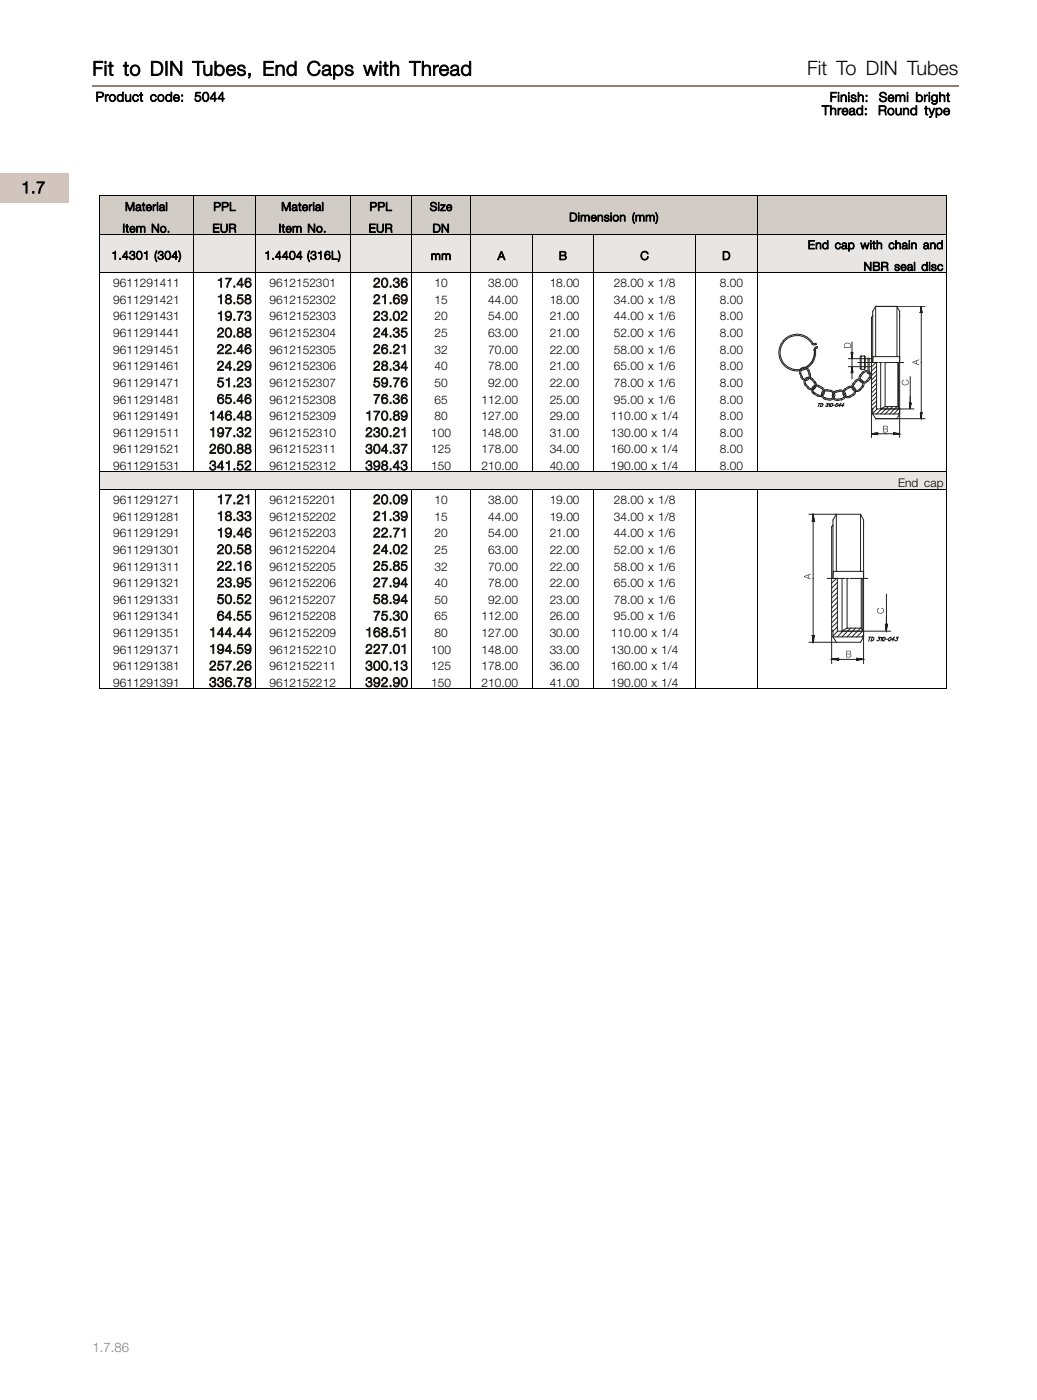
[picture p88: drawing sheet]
<svg xmlns="http://www.w3.org/2000/svg" width="220mm" height="297mm" viewBox="0 0 220 297" stroke-linecap="round" stroke-linejoin="round" font-family="sans-serif">
<defs><g id="words">
<g font-size="4.2">
<text x="19.6" y="16">Fit to DIN Tubes, End Caps with Thread</text>
<text x="171.2" y="16">Fit To DIN Tubes</text>
</g>
<text font-size="3.5" x="4.5" y="41">1.7</text>
<g font-size="2.8">
<text x="20.3" y="21.5">Product code:</text>
<text x="41.2" y="21.5">5044</text>
<text x="176" y="21.6">Finish:</text>
<text x="186.4" y="21.6">Semi bright</text>
<text x="174.3" y="24.4">Thread:</text>
<text x="186.2" y="24.4">Round type</text>
</g>
<g font-size="2.8" fill="#1c1714">
<text x="46" y="61">17.46</text>
<text x="46" y="64.5">18.58</text>
<text x="79.1" y="61">20.36</text>
<text x="79.1" y="64.5">21.69</text>
<text x="46" y="68">19.73</text>
<text x="46" y="71.6">20.88</text>
<text x="79.1" y="68">23.02</text>
<text x="79.1" y="71.6">24.35</text>
<text x="46" y="75.1">22.46</text>
<text x="79.1" y="75.1">26.21</text>
<text x="46" y="78.6">24.29</text>
<text x="46" y="82.1">51.23</text>
<text x="79.1" y="78.6">28.34</text>
<text x="79.1" y="82.1">59.76</text>
<text x="44.4" y="89.2">146.48</text>
<text x="46" y="85.7">65.46</text>
<text x="77.5" y="89.2">170.89</text>
<text x="79.1" y="85.7">76.36</text>
<text x="44.4" y="92.7">197.32</text>
<text x="77.5" y="92.7">230.21</text>
<text x="44.4" y="96.2">260.88</text>
<text x="44.4" y="99.8">341.52</text>
<text x="77.5" y="96.2">304.37</text>
<text x="77.5" y="99.8">398.43</text>
<text x="46" y="107">17.21</text>
<text x="79.1" y="107">20.09</text>
<text x="46" y="110.5">18.33</text>
<text x="79.1" y="110.5">21.39</text>
<text x="46" y="114">19.46</text>
<text x="46" y="117.6">20.58</text>
<text x="79.1" y="114">22.71</text>
<text x="79.1" y="117.6">24.02</text>
<text x="46" y="121.1">22.16</text>
<text x="46" y="124.6">23.95</text>
<text x="79.1" y="121.1">25.85</text>
<text x="79.1" y="124.6">27.94</text>
<text x="46" y="128.1">50.52</text>
<text x="46" y="131.7">64.55</text>
<text x="79.1" y="128.1">58.94</text>
<text x="79.1" y="131.7">75.30</text>
<text x="44.4" y="135.2">144.44</text>
<text x="77.5" y="135.2">168.51</text>
<text x="44.4" y="138.7">194.59</text>
<text x="44.4" y="142.3">257.26</text>
<text x="77.5" y="138.7">227.01</text>
<text x="77.5" y="142.3">300.13</text>
<text x="44.4" y="145.8">336.78</text>
<text x="77.5" y="145.8">392.90</text>
</g>
<text font-size="2.8" fill="#937d72" x="19.6" y="287">1.7.86</text>
<g font-size="2.5">
<text x="26.5" y="44.7">Material</text>
<text x="45.3" y="44.7">PPL</text>
<text x="59.6" y="44.7">Material</text>
<text x="78.4" y="44.7">PPL</text>
<text x="91.1" y="44.7">Size</text>
<text x="120.7" y="47">Dimension (mm)</text>
<text x="26" y="49.3">Item No.</text>
<text x="45.1" y="49.3">EUR</text>
<text x="59.1" y="49.3">Item No.</text>
<text x="78.2" y="49.3">EUR</text>
<text x="91.7" y="49.3">DN</text>
<text x="171.3" y="52.8">End cap with chain and</text>
<text x="23.6" y="55.1">1.4301 (304)</text>
<text x="56.1" y="55.1">1.4404 (316L)</text>
<text x="91.4" y="55.2">mm</text>
<text x="105.5" y="55.2">A</text>
<text x="118.5" y="55.2">B</text>
<text x="135.8" y="55.2">C</text>
<text x="153.2" y="55.2">D</text>
<text x="183.2" y="57.4">NBR seal disc</text>
<text x="24" y="61">9611291411</text>
<text x="24" y="64.5">9611291421</text>
<text x="57.2" y="61">9612152301</text>
<text x="57.2" y="64.5">9612152302</text>
<text x="92.2" y="61">10</text>
<text x="92.2" y="64.5">15</text>
<text x="103.5" y="61">38.00</text>
<text x="103.5" y="64.5">44.00</text>
<text x="116.6" y="61">18.00</text>
<text x="116.6" y="64.5">18.00</text>
<text x="130.2" y="61">28.00 x 1/8</text>
<text x="130.2" y="64.5">34.00 x 1/8</text>
<text x="152.7" y="61">8.00</text>
<text x="152.7" y="64.5">8.00</text>
<text x="24" y="68">9611291431</text>
<text x="24" y="71.6">9611291441</text>
<text x="57.2" y="68">9612152303</text>
<text x="57.2" y="71.6">9612152304</text>
<text x="92.2" y="68">20</text>
<text x="92.2" y="71.6">25</text>
<text x="103.5" y="68">54.00</text>
<text x="103.5" y="71.6">63.00</text>
<text x="116.6" y="68">21.00</text>
<text x="116.6" y="71.6">21.00</text>
<text x="130.2" y="68">44.00 x 1/6</text>
<text x="130.2" y="71.6">52.00 x 1/6</text>
<text x="152.7" y="68">8.00</text>
<text x="152.7" y="71.6">8.00</text>
<text x="24" y="75.1">9611291451</text>
<text x="57.2" y="75.1">9612152305</text>
<text x="92.2" y="75.1">32</text>
<text x="103.5" y="75.1">70.00</text>
<text x="116.6" y="75.1">22.00</text>
<text x="130.2" y="75.1">58.00 x 1/6</text>
<text x="152.7" y="75.1">8.00</text>
<text x="24" y="78.6">9611291461</text>
<text x="24" y="82.1">9611291471</text>
<text x="57.2" y="78.6">9612152306</text>
<text x="57.2" y="82.1">9612152307</text>
<text x="92.2" y="78.6">40</text>
<text x="92.2" y="82.1">50</text>
<text x="103.5" y="78.6">78.00</text>
<text x="103.5" y="82.1">92.00</text>
<text x="116.6" y="78.6">21.00</text>
<text x="116.6" y="82.1">22.00</text>
<text x="130.2" y="78.6">65.00 x 1/6</text>
<text x="130.2" y="82.1">78.00 x 1/6</text>
<text x="152.7" y="78.6">8.00</text>
<text x="152.7" y="82.1">8.00</text>
<text x="24" y="85.7">9611291481</text>
<text x="24" y="89.2">9611291491</text>
<text x="57.2" y="85.7">9612152308</text>
<text x="57.2" y="89.2">9612152309</text>
<text x="92.2" y="85.7">65</text>
<text x="92.2" y="89.2">80</text>
<text x="102.1" y="85.7">112.00</text>
<text x="102.1" y="89.2">127.00</text>
<text x="116.6" y="85.7">25.00</text>
<text x="116.6" y="89.2">29.00</text>
<text x="129.5" y="89.2">110.00 x 1/4</text>
<text x="130.2" y="85.7">95.00 x 1/6</text>
<text x="152.7" y="85.7">8.00</text>
<text x="152.7" y="89.2">8.00</text>
<text x="24" y="92.7">9611291511</text>
<text x="57.2" y="92.7">9612152310</text>
<text x="91.5" y="92.7">100</text>
<text x="102.1" y="92.7">148.00</text>
<text x="116.6" y="92.7">31.00</text>
<text x="129.5" y="92.7">130.00 x 1/4</text>
<text x="152.7" y="92.7">8.00</text>
<text x="24" y="96.2">9611291521</text>
<text x="24" y="99.8">9611291531</text>
<text x="57.2" y="96.2">9612152311</text>
<text x="57.2" y="99.8">9612152312</text>
<text x="91.5" y="96.2">125</text>
<text x="91.5" y="99.8">150</text>
<text x="102.1" y="96.2">178.00</text>
<text x="102.1" y="99.8">210.00</text>
<text x="116.6" y="96.2">34.00</text>
<text x="116.6" y="99.8">40.00</text>
<text x="129.5" y="96.2">160.00 x 1/4</text>
<text x="129.5" y="99.8">190.00 x 1/4</text>
<text x="152.7" y="96.2">8.00</text>
<text x="152.7" y="99.8">8.00</text>
<text x="24" y="107">9611291271</text>
<text x="57.2" y="107">9612152201</text>
<text x="92.2" y="107">10</text>
<text x="103.5" y="107">38.00</text>
<text x="116.6" y="107">19.00</text>
<text x="130.2" y="107">28.00 x 1/8</text>
<text x="190.5" y="103.3">End cap</text>
<text x="24" y="110.5">9611291281</text>
<text x="57.2" y="110.5">9612152202</text>
<text x="92.2" y="110.5">15</text>
<text x="103.5" y="110.5">44.00</text>
<text x="116.6" y="110.5">19.00</text>
<text x="130.2" y="110.5">34.00 x 1/8</text>
<text x="24" y="114">9611291291</text>
<text x="24" y="117.6">9611291301</text>
<text x="57.2" y="114">9612152203</text>
<text x="57.2" y="117.6">9612152204</text>
<text x="92.2" y="114">20</text>
<text x="92.2" y="117.6">25</text>
<text x="103.5" y="114">54.00</text>
<text x="103.5" y="117.6">63.00</text>
<text x="116.6" y="114">21.00</text>
<text x="116.6" y="117.6">22.00</text>
<text x="130.2" y="114">44.00 x 1/6</text>
<text x="130.2" y="117.6">52.00 x 1/6</text>
<text x="24" y="121.1">9611291311</text>
<text x="24" y="124.6">9611291321</text>
<text x="57.2" y="121.1">9612152205</text>
<text x="57.2" y="124.6">9612152206</text>
<text x="92.2" y="121.1">32</text>
<text x="92.2" y="124.6">40</text>
<text x="103.5" y="121.1">70.00</text>
<text x="103.5" y="124.6">78.00</text>
<text x="116.6" y="121.1">22.00</text>
<text x="116.6" y="124.6">22.00</text>
<text x="130.2" y="121.1">58.00 x 1/6</text>
<text x="130.2" y="124.6">65.00 x 1/6</text>
<text x="24" y="128.1">9611291331</text>
<text x="24" y="131.7">9611291341</text>
<text x="57.2" y="128.1">9612152207</text>
<text x="57.2" y="131.7">9612152208</text>
<text x="92.2" y="128.1">50</text>
<text x="92.2" y="131.7">65</text>
<text x="102.1" y="131.7">112.00</text>
<text x="103.5" y="128.1">92.00</text>
<text x="116.6" y="131.7">26.00</text>
<text x="116.6" y="128.1">23.00</text>
<text x="130.2" y="131.7">95.00 x 1/6</text>
<text x="130.2" y="128.1">78.00 x 1/6</text>
<text x="24" y="135.2">9611291351</text>
<text x="57.2" y="135.2">9612152209</text>
<text x="92.2" y="135.2">80</text>
<text x="102.1" y="135.2">127.00</text>
<text x="116.6" y="135.2">30.00</text>
<text x="129.5" y="135.2">110.00 x 1/4</text>
<text x="24" y="138.7">9611291371</text>
<text x="24" y="142.3">9611291381</text>
<text x="57.2" y="138.7">9612152210</text>
<text x="57.2" y="142.3">9612152211</text>
<text x="91.5" y="138.7">100</text>
<text x="91.5" y="142.3">125</text>
<text x="102.1" y="138.7">148.00</text>
<text x="102.1" y="142.3">178.00</text>
<text x="116.6" y="138.7">33.00</text>
<text x="116.6" y="142.3">36.00</text>
<text x="129.5" y="138.7">130.00 x 1/4</text>
<text x="129.5" y="142.3">160.00 x 1/4</text>
<text x="24" y="145.8">9611291391</text>
<text x="57.2" y="145.8">9612152212</text>
<text x="91.5" y="145.8">150</text>
<text x="102.1" y="145.8">210.00</text>
<text x="116.6" y="145.8">41.00</text>
<text x="129.5" y="145.8">190.00 x 1/4</text>
</g>
</g></defs>
<path d="M19.6 18.3h183.7" fill="none" stroke="#937d72" stroke-width=".36"/>
<path d="M-.1 36.7h14.8v6.2h-14.8z" fill="#d1c5bd"/>
<g fill="#d1ccc6">
<path d="M21 41.6h33.1v8.1h-33.1z"/>
<path d="M54.2 41.6h33.1v8.1h-33.1z"/>
<path d="M87.3 41.6h73.3v8.1h-73.3z"/>
<path d="M160.6 41.6h40.3v8.1h-40.3z"/>
</g>
<path d="M21 41.6h179.9l-.1 8.1M21 41.5v8.2M41.1 41.5v8.2M54.2 41.5v8.2M74.3 41.5v8.2M87.3 41.5v8.2M99.8 41.5v8.2M160.6 41.5v8.2" fill="none" stroke="#000" stroke-width=".21"/>
<g fill="#e8e5e2">
<path d="M21 49.7h33.1v8.1h-33.1z"/>
<path d="M54.2 49.7h33.1v8.1h-33.1z"/>
<path d="M87.3 49.7h60.2v8.1h-60.2z"/>
<path d="M147.6 49.7h53.3v8.1h-53.3z"/>
</g>
<path d="M21 49.7h179.9l-.1 46.9M21 57.8h179.9M21 49.7v46.9M41.1 49.7v46.9M54.2 49.7v46.9M74.3 49.7v46.9M87.3 49.7v46.9M99.8 49.7v46.9M112.9 49.7v46.9M125.9 49.7v46.9M147.6 49.7v46.9M160.6 49.7v46.9" fill="none" stroke="#000" stroke-width=".21"/>
<g fill="none" stroke="#231f20" stroke-width=".21">
<path d="M169.7 78.4h-1.2a3.6 3.6 0 0 1-3.1-3.2v-.8l.3-1 1-1.3a3.3 3.3 0 0 1 1.9-.9 3.6 3.6 0 0 1 3.6 1.9l.5 .1 .4-.1-.1-.2-.4 .1a4 4 0 0 0-5.7-1.4l-.8 .8a3.1 3.1 0 0 0-.9 2v.9l.2 1 .6 1 .4 .4a4 4 0 0 0 2.1 1h1.1M169.9 78.6a3.9 3.9 0 0 0 3.1-3.3l-.1-1.2 .4-.3v-.2a.77 .77 0 0 0-.6 1 4 4 0 0 1-2.7 3.9l-.1 .1a1.68 1.68 0 0 0 .3 1.5l.5 .4M170.9 78h-.7l-.6 .6a1.95 1.95 0 0 0 .3 1.5l.2 .4 .5 .2M170.9 78.3l.4 .3 .3 .9a.88 .88 0 0 1-.6 1 .7 .7 0 0 0 0 1.1l.5 .7 .7 .2M171.1 78.1l.4 .4 .3 .8a1.12 1.12 0 0 1-1 1.5M179.9 77.8h4.2M179.9 76.1h4.2M180.7 78.8v.2v-.5l-.1 .5h.2l-.1-.9-.1 1h.2l-.1-1.3-.2 1.3h.4l-.2-1.3v2.6M180.7 72.6v3.5l-.2-1.3h.4l-.2 1.3-.1-1.2h.2l-.1 .9-.1-.9h.2l-.1 .5v-.3M180.7 76.1v1.7M181.9 76.9h4.2M182.6 75.6l-.2 .2v2.4l.2 .2h.7l.2-.5"/>
<path d="M182.6 75.6h.7M182.6 75.6v2.8M183.4 77.9v-2.2l-.1-.1v2.8M183.6 76.1l-.2-.1v1.9M183.6 77.8l-.2 .1M184.1 76.1v3.2l.2-.1v-3.1M184.1 76.1v-.1l.2 .1M184.1 79a.87 .87 0 0 0-1 .2l-.7 .9v.4M184.1 78.7l-.5-.1-.7 .4-.7 1v.5M184.3 78.9l.3 .4 .1 .7-.7 1-.4 .3h-.3l-.8-.2-.2-.4M184.3 76.1h.5M184.3 79.3l.2 .2-.1 .6-.6 .7"/>
<path d="M184.3 77.8h.5M185.1 67.1l-.3 .2v25.5M185.7 65.1v10.6M185.7 65h10.4M185.8 76.9l-1 1M185.9 76.9v9.9h7.9M185.9 77.8l-1.1 1M185.9 78.7l-1.1 1M185.9 79.6l-1.1 1M186.4 76.9h.7M186.8 76.9v9.9l.9-.5M187.5 76.9h4.1"/>
<path d="M187.7 76.9v9.4M190.2 65.1v10.6M190.4 76.9v9.4M190.5 76.9v9.7M190.8 76.9v-1.2h-5.7v1.2v-10.8l.6-1.1h4.5l.6 1.1v26.7M193 80v5.5M195.4 66.1v-.4l-.1 .5h.1v-.8l-.1 .9h.2l-.1-1.3-.3 1.3h.5l-.2-1.3v23.9l-.3-1.3h.5l-.2 1.3-.1-1.2h.2l-.1 .9-.1-.9h.1v.5l-.1-.5 .1 .2M171.5 80l-.5 .1-.4 .4-.1 .8 1 1.3 .7 .1M171.7 80.3l.4 .2 .6 .8a.73 .73 0 0 1-.2 1M171.8 80.1l.4 .2 .6 .7a1.01 1.01 0 0 1-.4 1.7M172.7 82.1l-.3 .5 .1 .6 1.2 .7 .5-.1M172.8 81.8l-.6 .5v.7l.1 .3 1.1 .8h.9"/>
<path d="M173 82h.4l.9 .5a.79 .79 0 0 1 .2 1M173.1 81.7h.3l1.1 .6a.93 .93 0 0 1 .3 1.2l-.3 .4M173.6 85.7h.4M173.8 85.7l-.3 .6M174.2 85.7h.3v.3l-.2 .3h-.3zM174.6 83.3a.76 .76 0 0 0 .5 1.2l.9 .2 .6-.3M174.6 82.9l-.3 .4-.1 .7 .5 .7 1.3 .2 .7-.3M174.8 82.8h1.4l.6 .4 .2 .5-.1 .7M174.9 83h.5l1.1 .2 .3 .5v.3M175.4 85.7h.3l-.3 .2 .2 .1-.1 .2-.3 .1-.1-.1M175.9 85.8l.1-.1-.1 .6M176.4 85.7h.2v.4l-.5 .2z"/>
<path d="M176.7 83.4a1.05 1.05 0 0 0 .3 1.5l.3 .1 1.3-.1 .4-.2 .2-.4M176.7 86h.4M176.8 83.2l.4-.2 .9-.2a1.11 1.11 0 0 1 1.1 .6l.1 .6M176.8 83.8v.2a.72 .72 0 0 0 .9 .7l.7-.1 .5-.2 .2-.3M177 83.5l.3-.3 .9-.2a.88 .88 0 0 1 .9 .7M177.4 85.7a.32 .32 0 0 1 .4 .2 .32 .32 0 0 1-.3 .4h-.3zM178.3 86.1h-.5l.5-.4-.2 .6M178.9 86.1h-.4l.4-.4-.2 .6M181.1 82.7l-.4-.5h-.4l-.9 .5-.3 .4M181.3 83l-.3 .6-1.1 .6-.5-.1-.4-.6M181.5 83.1l-.3 .7-.9 .5a1.07 1.07 0 0 1-1.6-.8v-.3M181.5 82.8l-.4-.6-.9-.2-1 .5-.3 .4"/>
<path d="M182.9 81.3v.5l-.7 .9-.8 .1-.4-.3M183.1 81.1l-.7-.6h-.6l-.9 .9-.2 .6M183.3 81.3l-.2 .8-1 .9h-1l-.4-.7M183.8 80.8a.9 .9 0 0 1-1.2 0 .76 .76 0 0 0-1 .2l-.6 .7-.1 .4M184.8 86.6l.3 .2M185.1 86.8v1.1M185.1 87.9l.6 1h10.4M185.1 87.9h5.7M185.9 86l-.8 .8M185.9 92.1h-.4h.5v-.2l-.8 .2 .9 .1v-.3l-1.3 .2 1.3 .2v-.4l-1.3 .2h6l-1.3 .2v-.4l1.3 .2-1.2 .1v-.3l.9 .2h-.9v-.2l.5 .2-.4-.1 .1 .1M185.9 80.5l-1.1 1M185.9 81.4l-1.1 1.1"/>
<path d="M185.9 82.3l-1.1 1.1M185.9 83.3l-1.1 1M185.9 84.2l-1.1 1M185.9 85.1l-1.1 1M186 86.8l-.9 .9M187.1 86.7l-1.2 1.2M187.7 86.3h2.7M188.4 86.3l-1.6 1.6M189.3 86.3l-1.6 1.6M190.2 86.3l-1.5 1.6M190.4 86.3l.4 .5v1.1l-.6 1M190.7 86.7l-1.2 1.2"/>
<path d="M190.8 87.5l-.3 .4M193 84.2v2.6l-.2-1.3h.4l-.2 1.3-.1-1.3h.3l-.2 1v-.9h.1l-.1 .5v-.4v.1"/>
</g>
<g fill="#231f20">
<path d="M191.3 80.8l.4-.2v.1a.53 .53 0 0 0-.2 .8 .53 .53 0 0 0 .8 .1 .46 .46 0 0 0 .3-.5 .46 .46 0 0 0-.5-.4v-.1a.66 .66 0 0 1 .4 1 .66 .66 0 0 1-1.1 0l-.2-.5z"/>
<path d="M187.3 90.4h.6a.35 .35 0 0 1 .4 .2 .35 .35 0 0 1-.2 .4 .39 .39 0 0 1 .2 .5 .39 .39 0 0 1-.4 .3h-.6zM187.4 90.5v.5l.7-.2-.1-.3zM187.4 91.1v.6l.8-.2-.1-.4z"/>
<path d="M179.2 72.9l.2-.1a.71 .71 0 0 1 1 .6v.4h-1.4zM179.3 73l-.2 .7h1.2a.64 .64 0 0 0-.2-.8 .64 .64 0 0 0-.8 .1z"/>
<path d="M193.5 76.8l1.4-.5v.1l-.4 .2v.6l.4 .2v.1l-1.4-.5zM193.6 76.9l.8 .3v-.6z"/>
</g>
<path d="M21 96.6v3.5M41.1 96.6v3.5M54.2 96.6v3.5M74.3 96.6v3.5M87.3 96.6v3.5M99.8 96.6v3.5M112.9 96.6v3.5M125.9 96.6v3.5M147.6 96.6v3.5M160.6 96.6v3.5M200.8 96.6v3.5" fill="none" stroke="#000" stroke-width=".21"/>
<path d="M21 100.1h179.8v3.7h-179.8z" fill="#e8e5e2"/>
<path d="M21 100.1h179.9l-.1 42.5M21 103.8h179.9M21 100.1v42.5M41.1 103.8v38.8M54.2 103.8v38.8M74.3 103.8v38.8M87.3 103.8v38.8M99.8 103.8v38.8M112.9 103.8v38.8M125.9 103.8v38.8M147.6 103.8v38.8M160.6 103.8v38.8" fill="none" stroke="#000" stroke-width=".21"/>
<g fill="none" stroke="#231f20" stroke-width=".21">
<path d="M171.6 109.2h5.8M172.4 110.4v-.5v.6h.2l-.2-.9-.1 1h.3l-.2-1.4-.2 1.5h.5l-.3-1.5v27.1l-.2-1.4h.5l-.3 1.4-.1-1.4h.3l-.2 1.1v-1h.2l-.2 .5 .1-.5-.1 .2M176.7 111.5l-.3 .3v29M177.4 109.2v12.1M182.5 109.2v12.1M175.4 122.8h3.8M176.4 133.7l.3 .3M176.7 134v1.2M176.7 135.2h6.4M176.7 135.2l.7 1.1M177.4 122.8l-1 1M177.6 140h-.4h.5v-.2l-.9 .2 1 .1v-.4l-1.4 .3 1.4 .2 .1-.5-1.5 .3h6.7l-1.4 .2v-.5l1.4 .3-1.4 .1v-.4l1.1 .3h-1v-.2l.6 .2-.5-.1 .1 .1"/>
<path d="M177.6 122.8v11.2h11.2M177.6 133l-.9 1M177.6 123.6l-1.2 1.2M177.6 124.7l-1.2 1.2M177.6 125.8l-1.2 1.1M177.6 126.8l-1.2 1.2M177.6 127.8l-1.2 1.2M177.6 128.9l-1.2 1.1M177.6 129.9l-1.2 1.2M177.6 131l-1.2 1.2M177.6 132l-1.2 1.2M177.7 134l-1 1"/>
<path d="M178.6 122.8v11.2l1.1-.7M178.9 133.8l-1.3 1.4M179.4 122.8h.6M179.7 133.3h2.9M179.7 122.8v10.5M180.4 133.3l-1.8 1.9M180.4 122.8h3.6M181.4 133.3l-1.7 1.9M182.5 133.3l-1.9 1.9M182.6 133.3l.5 .7v1.2l-.6 1.1h-10.9M182.6 122.8v10.5M182.9 122.8v10.9"/>
<path d="M183.1 133.8l-1.4 1.4M183.1 134.8l-.3 .4M183.1 122.8v-1.5h-6.4v1.5v-12.4l.7-1.2h5.1l.6 1.2v30.4M184.3 135.3h.5M184.5 135.3l-.3 .7M185 135.3a.36 .36 0 0 1 .4 .3 .36 .36 0 0 1-.3 .4h-.4zM186.3 135.3h.4l-.3 .2h.1a.35 .35 0 0 1-.1 .4 .35 .35 0 0 1-.4 .1v-.1M186.9 135.4l.2-.1-.2 .7M187.4 135.3h.3v.3l-.3 .4a.38 .38 0 0 1-.3-.3 .38 .38 0 0 1 .3-.4zM187.9 135.7h.3M188 131v3l-.2-1.5h.4l-.2 1.5-.1-1.5h.2l-.1 1.1-.1-1h.2l-.1 .6v-.4M188 126.1v6.4"/>
<path d="M188.5 135.6l.3-.3a.4 .4 0 0 1 .2 .3 .4 .4 0 0 1-.2 .4h-.4zM189.6 135.8h-.5l.5-.5-.3 .7M190.1 135.3h.4l-.3 .2h.1v.3l-.3 .2-.2-.1"/>
</g>
<g fill="#231f20">
<path d="M186.1 129.2l.4-.2v.2a.53 .53 0 0 0-.3 .8 .53 .53 0 0 0 .8 .1 .46 .46 0 0 0 .3-.5 .46 .46 0 0 0-.4-.4v-.2a.66 .66 0 0 1 .4 1 .66 .66 0 0 1-1.1 .1l-.2-.5z"/>
<path d="M179.5 138.1h.6a.35 .35 0 0 1 .4 .3 .35 .35 0 0 1-.2 .4 .39 .39 0 0 1 .2 .5 .39 .39 0 0 1-.4 .2h-.6zM179.6 138.2v.5l.8-.1-.2-.3zM179.6 138.9v.5l.8-.1-.1-.4z"/>
<path d="M170.5 122.3l1.4-.5v.1l-.4 .2v.6l.4 .2v.1l-1.4-.6zM170.6 122.4l.8 .2v-.5z"/>
</g>
<path d="M21 146.1h179.9M21 142.6v3.6M41.1 142.6v3.6M54.2 142.6v3.6M74.3 142.6v3.6M87.3 142.6v3.6M99.8 142.6v3.6M112.9 142.6v3.6M125.9 142.6v3.6M147.6 142.6v3.6M160.6 142.6v3.6M200.8 142.6v3.6" fill="none" stroke="#000" stroke-width=".21"/>
<use href="#words"/>
</svg>
